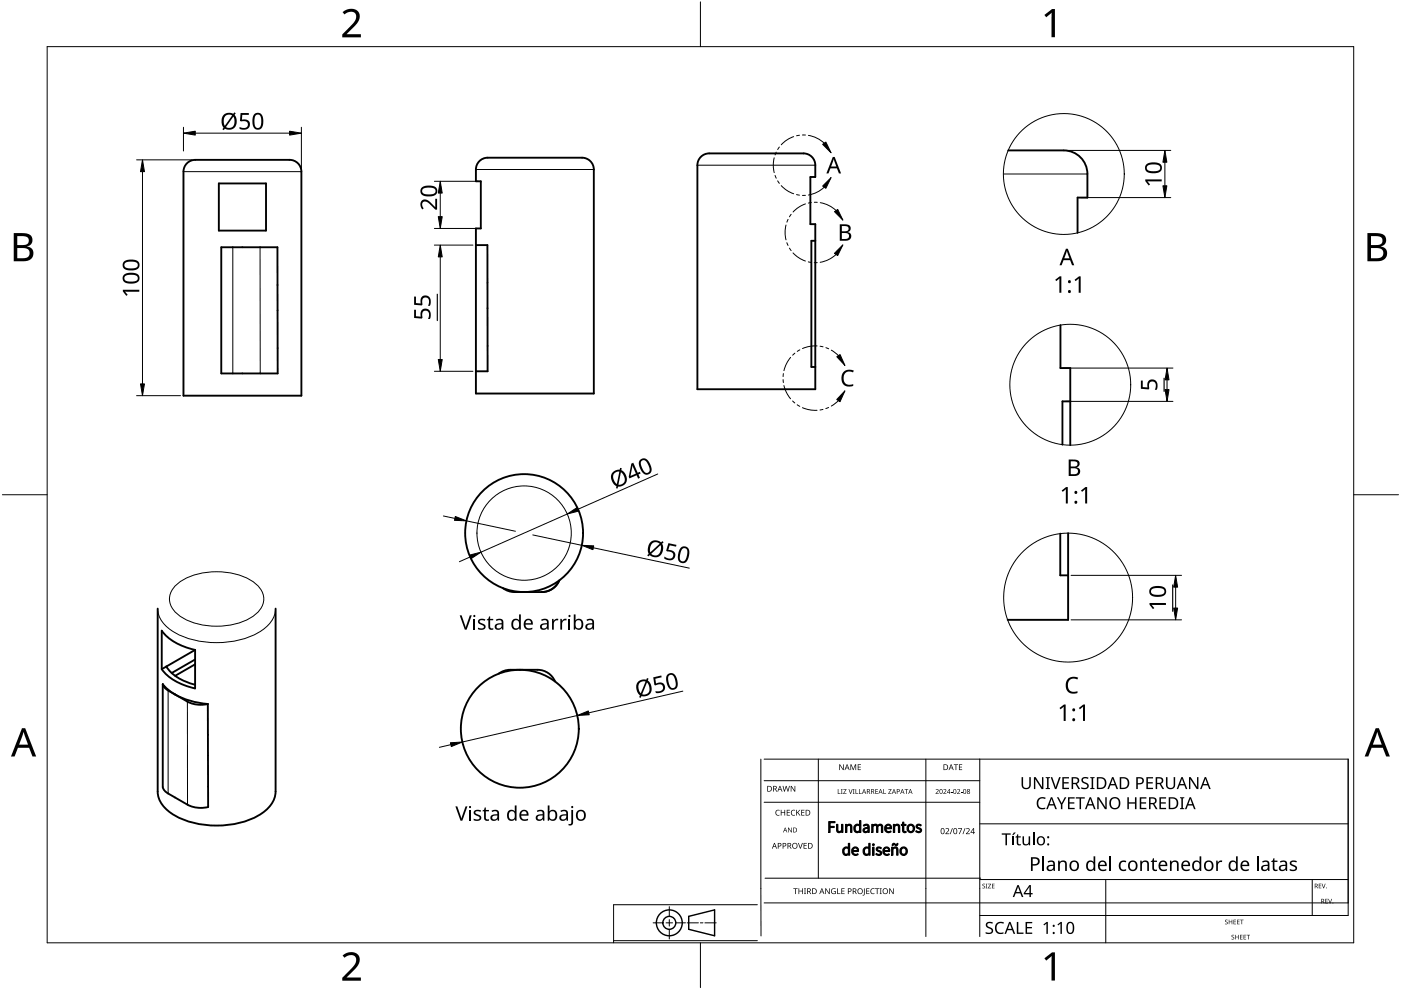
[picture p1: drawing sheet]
<svg xmlns="http://www.w3.org/2000/svg" width="297mm" height="210mm" viewBox="0 0 297 210" stroke-linecap="round" stroke-linejoin="round" font-family="sans-serif">
<g fill="none" stroke="#000" stroke-width=".4">
<path d="M39.4 34.8a2.5 2.5 0 0 1 2-.9h20a2.5 2.5 0 0 1 2.5 2.5v47.5h-25v-47.5l.1-.6zM46.4 38.9h10v10h-10zM101.8 34l1-.5 .6-.1h20a2.5 2.5 0 0 1 2.5 2.5v47.5h-25v-35h1v-10h-1v-2.5a2.5 2.5 0 0 1 .9-1.9zM148.8 33.1l1-.5 .6-.1h20a2.5 2.5 0 0 1 2.5 2.5v2.5h-1.1v10h1.1v35h-25v-47.5a2.5 2.5 0 0 1 .9-1.9zM213.8 31.9h11.7a5 5 0 0 1 5.1 5v5h-2.1v7.5M46.9 52.4h11.9l.1 26.8h-12zM100.9 52h2.4l.1 26.7h-2.5M172.9 51.1h-.9v26.7h.9M224.8 68.9v9.1h2.1v16.4M226.9 85.1h-1.6v9.2M224.8 113.1v8.9h1.7M226.5 113v18.4h-12.9"/>
<path d="M33.4 129v38.8a6 6 0 0 0 3.2 4.8 19.2 19.2 0 0 0 18.7 0 6 6 0 0 0 3.1-4.8v-38.8M41.4 137.8a11.8 11.8 0 0 1-7.1-4.1v8.2M41.4 137.8v8.2a11.8 11.8 0 0 1-7.1-4.1M41.4 139.8l-5 2.9M41.4 137.8l-6.1 3.5M118.5 123.1a4 4 0 0 1-3.6 2.4M118.6 123a4 4 0 0 1-3.7 2.5h-6.3l-1.1-.3-.9-.5M34.5 145.1v21.8l.3 .6 .5 .5 4.5 2.6a6.3 6.3 0 0 0 4.3 .5v-21.8M34.5 145.1l.3 .5 .5 .6 4.4 2.6a6.3 6.3 0 0 0 4.4 .5M34.5 145.1a13.3 13.3 0 0 0 9.6 4.2M35.3 141.3a9.5 9.5 0 0 0 6.1 3.9M35.3 141.3l-1 .6"/>
<path d="M41.4 140.9l-4.3 2.4M105.7 142.8l.9-.5 1-.3h6.4a4 4 0 0 1 3.7 2.5"/>
<circle cx="111.1" cy="113" r="12.5"/>
<circle cx="110.2" cy="154.5" r="12.5"/>
</g>
<g fill="none" stroke="#000" stroke-width=".21">
<path d="M38.9 36.4h25M100.9 35.9h25M147.9 35h25M212.7 36.9h17.9M49.4 52.4v26.8M55.1 52.4l.1 26.8M33.4 129a5.7 5.7 0 0 0 3.2 4.8 19.2 19.2 0 0 0 18.7 0 6 6 0 0 0 3.1-4.8M37.3 124.1a14.1 14.1 0 0 1 12.5-2.4 8.6 8.6 0 0 1 5.8 3.8 4 4 0 0 1-1.8 5 15.1 15.1 0 0 1-15.8 0 4 4 0 0 1-.7-6.4zM35.6 146.4v21.8M39.7 148.8l.1 21.8"/>
<circle cx="111.1" cy="113" r="10"/>
</g>
<g fill="none" stroke="#000" stroke-width=".21">
<circle cx="225.6" cy="36.9" r="12.8"/>
<circle cx="226.9" cy="81.6" r="12.8"/>
<circle cx="226.5" cy="126.7" r="13.7"/>
</g>
<path d="M10 9.9h277v190h-277z" fill="none" stroke="#000" stroke-width=".21"/>
<path d="M148.5 .4v9.5M.5 104.9h9.5M287 104.9h9.5M148.5 199.9v9.5" fill="none" stroke="#000" stroke-width=".21"/>
<g fill="#000">
<path d="M72.6 2.6a2.15 2.15 0 0 1 3.6 .5 3.3 3.3 0 0 1-1.5 2.9l-1.2 1.3h3v.6h-3.9v-.6l1.5-1.6a2.73 2.73 0 0 0 1.3-2.6 1.53 1.53 0 0 0-2.4 0zM221.4 3.2l1.7-1.3h.6v6h-.8l.1-5.2-1.2 1zM72.6 202.6a2.15 2.15 0 0 1 3.6 .5 3.3 3.3 0 0 1-1.5 2.9l-1.2 1.3h3v.6h-3.9v-.6l1.5-1.6a2.73 2.73 0 0 0 1.3-2.6 1.53 1.53 0 0 0-2.4 0zM221.4 203.2l1.7-1.3h.6v6h-.8l.1-5.2-1.2 1z"/>
<path d="M2.9 49.4h2.3a1.44 1.44 0 0 1 1.7 1.2 1.44 1.44 0 0 1-1.2 1.7 1.56 1.56 0 0 1 1.4 1.6 1.56 1.56 0 0 1-1.6 1.5h-2.6zM3.7 52.6v2.2h1.2a1.13 1.13 0 0 0 1.4-1.2 1.13 1.13 0 0 0-1.5-1zM3.7 50.1v1.9h1.1a.98 .98 0 0 0 1.3-.8 .98 .98 0 0 0-1.1-1.1z"/>
<path d="M289.9 49.4h2.3a1.44 1.44 0 0 1 1.7 1.2 1.44 1.44 0 0 1-1.1 1.7 1.56 1.56 0 0 1 1.3 1.6 1.56 1.56 0 0 1-1.6 1.5h-2.6zM290.7 52.6v2.2h1.2a1.13 1.13 0 0 0 1.4-1.2 1.13 1.13 0 0 0-1.5-1zM290.7 50.1v1.9h1.1a.98 .98 0 0 0 1.3-.8 .98 .98 0 0 0-1.1-1.1z"/>
<path d="M4.7 154.4h.6l2.4 6h-.8l-.7-1.9h-2.4l-.7 1.9h-.8zM5 155.2l-.9 2.7h1.8z"/>
<path d="M291.7 154.4h.7l2.3 6h-.8l-.7-1.9h-2.4l-.7 1.9h-.8zM292 155.2l-.9 2.7h1.9z"/>
</g>
<g fill="none" stroke="#000" stroke-width=".21">
<path d="M162 161h123.8M162 165.5h45.7M162 170.1h45.7M196.3 161v27.4M130.1 199.4h30.5M130.1 191.8h30.5M138.5 195.7h2M141.2 195.7h1.4M141.9 192.2v2.1M141.9 195v1.3M141.9 197v2.1M143.3 195.7h2"/>
<path d="M145.7 195.7h2.4M148.5 195.7h.5M149.4 195.7h2.5M162.2 186.2h45.7M207.7 194.1h78.1M207.7 186.5h78.1M278.2 186.5v7.6"/>
</g>
<g fill="none" stroke="#000" stroke-width=".3">
<path d="M146 194.3l5.5-1.4v5.5l-5.5-1.4z"/>
<circle cx="141.9" cy="195.7" r="1.37"/>
<circle cx="141.9" cy="195.7" r="2.74"/>
</g>
<g fill="#000">
<path d="M51 24h1.8v.4h-1.4l-.1 1a1.17 1.17 0 0 1 1.7 .9 1.17 1.17 0 0 1-1.6 1.2l-.6-.2v-.4a1.03 1.03 0 0 0 1.8-.5 .93 .93 0 0 0-1.5-.6l-.2-.2zM242.8 38h3.5v.5l-3-.1 .5 .7-.2 .2-.8-.9zM89.4 42.6a1.5 1.5 0 0 1 2.1 .6l.8 .7v-1.8h.4v2.4h-.4l-1.1-1.1a.98 .98 0 0 0-1.7-.3v.5l.3 .6-.3 .2a1.46 1.46 0 0 1-.1-1.8zM26 61.4h3.5v.5l-3-.1 .6 .7-.3 .2-.8-.9zM87.8 65.7h.4v1.4h1a1.17 1.17 0 0 1 1-1.7 1.17 1.17 0 0 1 1.1 1.6l-.2 .6h-.4a1.03 1.03 0 0 0 .3-1 1.03 1.03 0 0 0-.8-.7 .93 .93 0 0 0-.6 1.4l-.2 .3-1.6-.2zM87.8 62.9h.4v1.4h1a1.17 1.17 0 0 1 1-1.7 1.17 1.17 0 0 1 1.1 1.6l-.2 .6h-.4a1.03 1.03 0 0 0-.5-1.7 .93 .93 0 0 0-.6 1.4l-.2 .3-1.6-.2zM223.7 59.3l1-.7h.3v3.5h-.4v-3.1l-.6 .6zM227.8 59.3l1-.7h.3v3.5h-.4v-3.1l-.6 .6zM241.9 80.7h.4v1.4l1 .1a1.17 1.17 0 0 1 1-1.8 1.17 1.17 0 0 1 1.1 1.6l-.2 .7h-.4a1.03 1.03 0 0 0-.5-1.8 .93 .93 0 0 0-.6 1.5l-.2 .2-1.6-.2zM141.7 115.2l1.7 .3-.1 .4-1.3-.3-.3 1a1.17 1.17 0 0 1 1.5 1.3 1.17 1.17 0 0 1-1.8 .8l-.6-.3 .1-.4a1.03 1.03 0 0 0 1 .5 1.03 1.03 0 0 0 .8-.7 .93 .93 0 0 0-1.3-.9l-.2-.2zM225.1 104l.9-.7h.4v3.5h-.4v-3.1l-.7 .6zM229.2 104l.9-.7h.4v3.5h-.4v-3.1l-.7 .6z"/>
<path d="M97.5 130.5h.4l.8 2.6 .9-2.6h.4l-1.1 3h-.4zM101.5 131.4a1.34 1.34 0 0 1 1.4-.1l-.1 .3-.5-.1a.37 .37 0 0 0-.6 .2 .37 .37 0 0 0 .4 .4l.2 .1a.69 .69 0 0 1 .7 .8 .69 .69 0 0 1-.9 .5l-.8-.1v-.3l.8 .1 .4-.1v-.4l-.5-.2a.68 .68 0 0 1-.5-1.1zM103.7 130.7h.2v.5h.7v.3h-.7v1.3l.2 .4h.5v.3a.69 .69 0 0 1-1.1-.7v-1.3h-.3v-.2l.3-.1zM117 131.2h.3l.1 .4 .4-.4h.6l-.1 .3-.5 .1-.3 .3-.1 1.6h-.4zM118.8 131.2h.3l.1 .4 .4-.4h.5v.3l-.5 .1-.3 .3-.1 1.6h-.4zM243.7 127.8h3.5v.5l-3-.1 .5 .7-.3 .2-.7-.9zM138.5 143.6l1.7-.4 .1 .4-1.4 .3 .2 1a1.17 1.17 0 0 1 1.9 .6 1.17 1.17 0 0 1-1.3 1.5l-.7-.1v-.4a1.03 1.03 0 0 0 1 .1 1.03 1.03 0 0 0 .6-1 .93 .93 0 0 0-1.6-.3l-.3-.1zM224.6 150.1l1-.7h.3v3.5h-.4v-3.1l-.6 .6zM226.4 144a1.95 1.95 0 0 1 2.2-.3l-.2 .4a1.36 1.36 0 0 0-1.7 .1 1.36 1.36 0 0 0-.2 1.7 1.32 1.32 0 0 0 2 .7v.3a1.77 1.77 0 0 1-2.1-.3 1.77 1.77 0 0 1-.3-2.1zM228.7 150.1l1-.7h.3v3.5h-.4v-3.1l-.6 .6zM96.6 171h.4l.8 2.6 .9-2.6h.4l-1.1 3h-.4zM100.5 171.9a1.34 1.34 0 0 1 1.5-.1l-.1 .3-.5-.1a.37 .37 0 0 0-.6 .2 .37 .37 0 0 0 .4 .4l.2 .1a.69 .69 0 0 1 .6 .8 .69 .69 0 0 1-.9 .5l-.7-.1v-.3l.7 .1 .5-.1v-.4l-.5-.2a.68 .68 0 0 1-.6-1.1z"/>
<path d="M102.8 171.2h.2v.5h.7v.3h-.7v1.3l.2 .4h.5v.3a.69 .69 0 0 1-1.1-.7v-1.3h-.3v-.2l.3-.1zM121.1 171.7h.4v2.6a.65 .65 0 0 1-1 .7v-.3h.5l.1-.3zM175.7 174.2h1.3v.2h-1v.8h.9v.2h-.9v1.1h-.3zM177.4 174.8h.2v1a.41 .41 0 0 0 .4 .5 .41 .41 0 0 0 .4-.3v-1.2h.3v1.7h-.2v-.3a.57 .57 0 0 1-.7 .3 .57 .57 0 0 1-.4-.6zM179.3 174.8h.2v.2a.58 .58 0 0 1 .7-.2 .58 .58 0 0 1 .4 .6v1.1h-.2v-1.1a.42 .42 0 0 0-.4-.4 .42 .42 0 0 0-.5 .3v1.2h-.2zM184.8 174.8h.2l.1 .2 .2-.2a.47 .47 0 0 1 .8 .3l.6-.3a.53 .53 0 0 1 .4 .6v1.1h-.2v-1.2l-.3-.3-.5 .3v1.2h-.2l-.1-1.3-.4-.2-.3 .3v1.2h-.3zM189.4 174.8h.2l.1 .2a.58 .58 0 0 1 .7-.2 .58 .58 0 0 1 .3 .6v1.1h-.2v-1.1a.42 .42 0 0 0-.3-.4 .42 .42 0 0 0-.5 .3v1.2h-.3zM189.3 178.9l.3-.1 .3 .2a.19 .19 0 0 0 .2 .1 .19 .19 0 0 0 .1-.3h.2a.43 .43 0 0 1-.4 .5 .43 .43 0 0 1-.5-.3l-.2 .3h-.1zM191.4 174.3h.2v.5h.5v.2h-.5v1.2l.5 .1v.2h-.2h-.4l-.1-.3v-1.2h-.3v-.2h.3zM194.3 174.9l.6-.1 .4 .1-.1 .2a.36 .36 0 0 0-.5-.2 .36 .36 0 0 0-.2 .5 .77 .77 0 0 1 .8 .8 .8 .8 0 0 1-1.1 .1l.1-.2a.43 .43 0 0 0 .5 .3 .43 .43 0 0 0 .3-.4v-.1a.98 .98 0 0 1-.9-.8zM200.5 175.7a.45 .45 0 0 1 .7 .1 .45 .45 0 0 1-.3 .6l-.3 .3h.7v.2h-.9l.4-.5a.34 .34 0 0 0 .3-.3 .34 .34 0 0 0-.3-.4l-.3 .1zM201.9 175.6h.1l-.5 1.3h-.1z"/>
<path d="M203.1 175.6h.9l-.5 1.3h-.2l.5-1.2h-.7zM204.5 175.6h.2l-.5 1.3h-.1zM204.8 175.7a.45 .45 0 0 1 .8 .1 .45 .45 0 0 1-.3 .6l-.3 .3h.6v.2h-.8l.3-.5a.34 .34 0 0 0 .4-.3 .34 .34 0 0 0-.4-.4l-.2 .1zM185.1 179.6h.2v1.7h-.2zM185.9 179.8l.6-.2 .4 .2-.2 .1a.36 .36 0 0 0-.4-.2 .36 .36 0 0 0-.2 .5 .77 .77 0 0 1 .8 .9 .8 .8 0 0 1-1.2 0l.1-.1a.43 .43 0 0 0 .5 .2 .43 .43 0 0 0 .4-.4h-.1a.98 .98 0 0 1-.8-.9zM189.1 179.6h.2v.3a.58 .58 0 0 1 .7-.3 .58 .58 0 0 1 .4 .6v1.1h-.3v-1a.42 .42 0 0 0-.3-.5 .42 .42 0 0 0-.5 .3v1.2h-.2z"/>
<path d="M47.4 24.4l.5-.4a1.93 1.93 0 0 1 1.6 .1l.2-.3 .3 .2-.3 .4a1.81 1.81 0 0 1 .3 2.2 1.81 1.81 0 0 1-2.1 .8l-.2-.1-.3 .3-.3-.2 .3-.3a2.31 2.31 0 0 1 0-2.7zM49.5 24.7l-1.6 2.2a1.23 1.23 0 0 0 1.5-.1 1.23 1.23 0 0 0 .3-1.4zM47.8 24.6a1.93 1.93 0 0 0-.1 2.1l1.5-2.2-.8-.2z"/>
<path d="M54 24.2a1.16 1.16 0 0 1 1.3-.1 1.16 1.16 0 0 1 .5 1.2 1.69 1.69 0 0 1-1 2.2 1.27 1.27 0 0 1-1.3-1.6l.1-1.1zM54.2 24.5a2.16 2.16 0 0 0 .3 2.6 .82 .82 0 0 0 .9-1 1.35 1.35 0 0 0-.7-1.8z"/>
<path d="M89.4 39.8a2.59 2.59 0 0 1 3.2 .2 1.22 1.22 0 0 1-.2 1.3 1.22 1.22 0 0 1-1.3 .4 1.53 1.53 0 0 1-2-1.1zM89.7 40a.75 .75 0 0 0 0 1 .75 .75 0 0 0 .9 .2h1a.69 .69 0 0 0 .8-.7 .69 .69 0 0 0-.8-.7h-1.3z"/>
<path d="M243 34.9a2.6 2.6 0 0 1 3.2 .2 1.22 1.22 0 0 1-.2 1.3 1.22 1.22 0 0 1-1.2 .3 1.53 1.53 0 0 1-2-1zM243.3 35.1a.75 .75 0 0 0 0 1 .75 .75 0 0 0 .9 .2h1a.69 .69 0 0 0 .8-.7 .69 .69 0 0 0-.8-.7h-1.3z"/>
<path d="M26.3 58.3a2.59 2.59 0 0 1 3.2 .2 1.22 1.22 0 0 1-.2 1.3 1.22 1.22 0 0 1-1.3 .3 1.53 1.53 0 0 1-2-1zM26.6 58.5a.75 .75 0 0 0-.1 1 .75 .75 0 0 0 .9 .2h1a.69 .69 0 0 0 .8-.7 .69 .69 0 0 0-.8-.7h-1.2z"/>
<path d="M26.3 55.5a2.6 2.6 0 0 1 3.2 .2 1.22 1.22 0 0 1-.2 1.3 1.22 1.22 0 0 1-1.3 .3 1.53 1.53 0 0 1-2-1zM26.6 55.7a.75 .75 0 0 0-.1 1 .75 .75 0 0 0 .9 .2h1a.69 .69 0 0 0 .8-.7 .69 .69 0 0 0-.8-.7h-1.2z"/>
<path d="M226 52.7h.4l1.4 3.5h-.5l-.4-1h-1.4l-.4 1h-.5zM226.2 53.2l-.6 1.6h1.1z"/>
<path d="M135.7 97.5a1.24 1.24 0 0 1 2.1 .8 1.54 1.54 0 0 1-.1 2.2 1.27 1.27 0 0 1-1.9-.9l-.4-1.3zM136.1 97.7a1.92 1.92 0 0 0 .3 2.1 .69 .69 0 0 0 1 .4 .69 .69 0 0 0 .3-1 1.91 1.91 0 0 0-1.3-1.6z"/>
<path d="M226.6 97.4h1a.94 .94 0 0 1 1 .2 .94 .94 0 0 1 .2 1.1l-.6 .4a.95 .95 0 0 1 .8 1.1 .95 .95 0 0 1-1.2 .7h-1.2zM227 99.3v1.2h.7a.66 .66 0 0 0 .9-.6 .66 .66 0 0 0-.9-.6zM227 97.8v1.1h.7a.6 .6 0 0 0 .7-.6 .6 .6 0 0 0-.8-.5z"/>
<path d="M129.9 100.1a1.92 1.92 0 0 1 1.5-.5l.1-.4 .3 .1-.1 .4a1.81 1.81 0 0 1 1.2 1.9 1.81 1.81 0 0 1-1.7 1.6h-.2v.4l-.4-.1 .1-.4a2.05 2.05 0 0 1-.8-3zM131.6 100.1l-.5 2.7a1.23 1.23 0 0 0 1.3-.7 1.23 1.23 0 0 0-.3-1.5zM130.2 100.4a1.64 1.64 0 0 0 .6 2.2l.5-2.6h-.5z"/>
<path d="M133.9 98.3l.4-.2 .9 2.1 .5-.2 .1 .4-.4 .2 .3 .7-.4 .2-.3-.7-1.5 .6-.2-.3zM134.1 98.7l-.4 2.2 1.1-.5z"/>
<path d="M138 114.9l.7-.3a1.92 1.92 0 0 1 1.5 .4l.2-.3 .3 .3-.3 .3a1.81 1.81 0 0 1-.2 2.3 1.81 1.81 0 0 1-2.3 .2l-.1-.1-.3 .3-.3-.3 .3-.3-.2-.6 .2-1zM138.1 117.4a1.23 1.23 0 0 0 1.4 .2 1.23 1.23 0 0 0 .6-1.3v-.7zM138.4 115.2a2.07 2.07 0 0 0-.5 1.9l2-1.8-.8-.3z"/>
<path d="M144.4 116.1a1.14 1.14 0 0 1 1.4 0 1.14 1.14 0 0 1 .3 1.4 1.69 1.69 0 0 1-1.4 1.9 1.27 1.27 0 0 1-.9-1.8l.2-1zM144.6 116.4l-.5 1.7a.69 .69 0 0 0 .5 .9 .69 .69 0 0 0 .9-.6 1.91 1.91 0 0 0-.1-2.1l-.5-.1z"/>
<path d="M105.1 131.4a.93 .93 0 0 1 1-.2 .93 .93 0 0 1 .6 .7v1.6h-.2l-.1-.3a.73 .73 0 0 1-1.2 .2 .73 .73 0 0 1 .3-1.2l.9-.1a.53 .53 0 0 0-.2-.6 .53 .53 0 0 0-.7 0l-.3 .2zM105.4 132.6a.49 .49 0 0 0 .2 .7 .49 .49 0 0 0 .7-.3l.1-.6z"/>
<path d="M108.8 131.4l.7-.2 .6 .3v-1.2h.3v3.2h-.3v-.3a1 1 0 0 1-1.3 .2 1 1 0 0 1-.4-1.3zM109 131.6a.89 .89 0 0 0-.2 1 .89 .89 0 0 0 .9 .6 1.05 1.05 0 0 0-.1-1.7z"/>
<path d="M111.3 131.5a.98 .98 0 0 1 1.2-.2 .98 .98 0 0 1 .5 1.1h-1.6a.87 .87 0 0 0 .5 .8 .87 .87 0 0 0 1-.1v.3a1.24 1.24 0 0 1-1.7-.2 1.24 1.24 0 0 1 .1-1.7zM111.6 131.7l-.2 .4h1.2a.57 .57 0 0 0-.3-.6 .57 .57 0 0 0-.7 .2z"/>
<path d="M114.7 131.4a.93 .93 0 0 1 1-.2 .93 .93 0 0 1 .6 .7v1.6h-.2l-.1-.3a.73 .73 0 0 1-1.2 .2 .73 .73 0 0 1 .3-1.2l.9-.1a.53 .53 0 0 0-.2-.6 .53 .53 0 0 0-.6 0l-.3 .2zM115 132.6a.49 .49 0 0 0 .2 .7 .49 .49 0 0 0 .7-.3l.1-.6z"/>
<path d="M121.7 130.3h.3v1.2a1 1 0 0 1 1.3-.1 1 1 0 0 1 .4 1.2 .94 .94 0 0 1-.7 .9 .94 .94 0 0 1-1-.3l-.1 .3h-.2zM122.3 131.6a.89 .89 0 0 0-.3 1.1 .89 .89 0 0 0 .9 .5 .89 .89 0 0 0 .4-1.1 .89 .89 0 0 0-.9-.6z"/>
<path d="M124.4 131.4a.93 .93 0 0 1 .9-.2 .93 .93 0 0 1 .6 .7v1.6h-.2l-.1-.3a.73 .73 0 0 1-1.2 .2 .73 .73 0 0 1 .3-1.2l.9-.1a.53 .53 0 0 0-.2-.6 .53 .53 0 0 0-.6 0l-.3 .2zM124.6 132.6a.49 .49 0 0 0 .2 .7 .49 .49 0 0 0 .7-.3l.1-.6z"/>
<path d="M243.9 124.7a2.6 2.6 0 0 1 3.2 .2 1.22 1.22 0 0 1-.2 1.3 1.22 1.22 0 0 1-1.2 .3 1.53 1.53 0 0 1-2-1zM244.2 124.9a.75 .75 0 0 0 0 1 .75 .75 0 0 0 .9 .2h1a.69 .69 0 0 0 .8-.7 .69 .69 0 0 0-.8-.7h-1.3z"/>
<path d="M135.2 144.6l.3-.2a1.93 1.93 0 0 1 1.5-.3l.2-.3 .3 .1-.2 .4a1.81 1.81 0 0 1 .8 2.1 1.81 1.81 0 0 1-1.9 1.2h-.2l-.2 .4-.3-.2 .2-.4a2.18 2.18 0 0 1-.5-2.8zM137.2 144.7l-1 2.5a1.23 1.23 0 0 0 1.4-.4 1.23 1.23 0 0 0 0-1.5zM135.7 144.8a1.69 1.69 0 0 0 .2 2.2l1-2.5h-.7z"/>
<path d="M141.5 143a1.22 1.22 0 0 1 1.3-.2 1.22 1.22 0 0 1 .7 1.2 1.54 1.54 0 0 1-.5 2.2 1.27 1.27 0 0 1-1.6-1.3l-.2-1.1zM141.8 143.3a2.41 2.41 0 0 0 .6 2.6 .78 .78 0 0 0 .9-.4 .78 .78 0 0 0-.1-.8 1.35 1.35 0 0 0-1.1-1.6z"/>
<path d="M104.2 171.9a.93 .93 0 0 1 1-.2 .93 .93 0 0 1 .6 .8v1.5h-.3v-.3a.73 .73 0 0 1-1.2 .2 .73 .73 0 0 1 .3-1.2l.8-.1a.53 .53 0 0 0-.1-.6 .53 .53 0 0 0-.7 0l-.3 .2zM104.5 173.1a.49 .49 0 0 0 .2 .7 .49 .49 0 0 0 .6-.3l.1-.6z"/>
<path d="M107.9 171.9l.6-.2 .7 .3-.1-1.2h.4v3.2h-.3v-.3a1 1 0 0 1-1.3 .2 1 1 0 0 1-.4-1.3zM108.1 172.1a.89 .89 0 0 0-.2 1.1 .89 .89 0 0 0 .9 .5 1.05 1.05 0 0 0-.2-1.7z"/>
<path d="M110.4 172a.98 .98 0 0 1 1.2-.2 .98 .98 0 0 1 .5 1.1h-1.6a.87 .87 0 0 0 .5 .8 .87 .87 0 0 0 1-.1v.3a1.24 1.24 0 0 1-1.7-.2 1.24 1.24 0 0 1 .1-1.7zM110.7 172.2l-.2 .4h1.2a.57 .57 0 0 0-.3-.6 .57 .57 0 0 0-.7 .2z"/>
<path d="M113.8 171.9a.93 .93 0 0 1 1-.2 .93 .93 0 0 1 .6 .8v1.5h-.2l-.1-.3a.73 .73 0 0 1-1.2 .2 .73 .73 0 0 1 .3-1.2l.9-.1a.53 .53 0 0 0-.2-.6 .53 .53 0 0 0-.7 0l-.3 .2zM114.1 173.1a.49 .49 0 0 0 .2 .7 .49 .49 0 0 0 .7-.3l.1-.6z"/>
<path d="M116.1 170.8h.4v1.2a1 1 0 0 1 1.3-.1 1 1 0 0 1 .3 1.2 .94 .94 0 0 1-.6 .9 .94 .94 0 0 1-1-.3l-.1 .3h-.3zM116.7 172.1a.89 .89 0 0 0-.2 1.1 .89 .89 0 0 0 .9 .5 .89 .89 0 0 0 .4-1.1 .89 .89 0 0 0-.9-.5z"/>
<path d="M118.8 171.9a.93 .93 0 0 1 1-.2 .93 .93 0 0 1 .6 .8v1.5h-.2l-.1-.3a.73 .73 0 0 1-1.2 .2 .73 .73 0 0 1 .3-1.2l.9-.1a.53 .53 0 0 0-.2-.6 .53 .53 0 0 0-.7 0l-.3 .2zM119.1 173.1a.49 .49 0 0 0 .2 .7 .49 .49 0 0 0 .7-.3l.1-.6z"/>
<path d="M122.4 172a1.13 1.13 0 0 1 1.6 .1 1.13 1.13 0 0 1-.2 1.6 1.13 1.13 0 0 1-1.6-.2 1.53 1.53 0 0 1 .2-1.5zM122.7 172.1a.89 .89 0 0 0-.2 1.1 .89 .89 0 0 0 .9 .5 .86 .86 0 0 0 .4-1.1 .86 .86 0 0 0-1.1-.5z"/>
<path d="M182.3 174h.2v2.5h-.2v-.2a.77 .77 0 0 1-1 .1 .77 .77 0 0 1-.3-1 .72 .72 0 0 1 .5-.6 .72 .72 0 0 1 .8 .2zM181.5 175.1a.65 .65 0 0 0-.2 .8 .65 .65 0 0 0 .7 .4l.3-.2v-.9a.5 .5 0 0 0-.8-.1z"/>
<path d="M183.1 175a.68 .68 0 0 1 .7-.3 .68 .68 0 0 1 .5 .7v1.1h-.2v-.2a.55 .55 0 0 1-1 .1 .55 .55 0 0 1 .3-.9l.6-.1a.47 .47 0 0 0-.3-.5 .47 .47 0 0 0-.5 .3zM183.3 175.8a.36 .36 0 0 0 .1 .6 .36 .36 0 0 0 .5-.2l.1-.6z"/>
<path d="M187.9 174.9a.7 .7 0 0 1 .8 0 .7 .7 0 0 1 .3 .8h-1.2a.61 .61 0 0 0 .4 .6 .61 .61 0 0 0 .6-.1l.1 .2a.89 .89 0 0 1-1.2-.2 .89 .89 0 0 1 .2-1.3zM188 175.1l-.2 .4h1l-.2-.5z"/>
<path d="M192.6 174.9a.83 .83 0 0 1 1.2 .3 .83 .83 0 0 1-.2 1.1 .83 .83 0 0 1-1.2-.2l-.1-.7zM192.8 175.1a.67 .67 0 0 0-.2 .8 .67 .67 0 0 0 .7 .4 .66 .66 0 0 0 .4-.8 .66 .66 0 0 0-.9-.4z"/>
<path d="M199.6 175.7a.52 .52 0 0 1 .6 .1 .52 .52 0 0 1 .1 .6 .46 .46 0 0 1-.7 .4 .46 .46 0 0 1-.2-.7zM199.7 175.8a.5 .5 0 0 0-.2 .5 .5 .5 0 0 0 .5 .4l.1-.8-.2-.2z"/>
<path d="M202.3 175.7a.52 .52 0 0 1 .6 .1 .52 .52 0 0 1 0 .6 .46 .46 0 0 1-.6 .4 .46 .46 0 0 1-.2-.7zM202.4 175.8a.5 .5 0 0 0-.2 .5 .5 .5 0 0 0 .5 .4l.1-.8-.2-.2z"/>
<path d="M206.4 175.6h.1v.8h.2v.2h-.2v.3h-.1v-.3h-.6zM206.4 175.8l-.5 .6h.5z"/>
<path d="M179.9 178.8h.2v2.5h-.2v-.2a.77 .77 0 0 1-1 .1 .77 .77 0 0 1-.2-1 .72 .72 0 0 1 .5-.6 .72 .72 0 0 1 .7 .2zM179.1 179.9a.65 .65 0 0 0-.2 .8 .65 .65 0 0 0 .7 .4l.3-.2v-.9a.5 .5 0 0 0-.8-.1z"/>
<path d="M180.9 179.7a.7 .7 0 0 1 .8 0 .7 .7 0 0 1 .3 .8h-1.2a.61 .61 0 0 0 .4 .6 .61 .61 0 0 0 .7-.1v.2a.89 .89 0 0 1-1.2-.2 .89 .89 0 0 1 .2-1.3zM181.1 179.9l-.3 .4h1l-.2-.4z"/>
<path d="M184.2 178.8h.3v2.5h-.2l-.1-.2a.77 .77 0 0 1-1 .1 .77 .77 0 0 1-.2-1 .72 .72 0 0 1 .5-.6 .72 .72 0 0 1 .7 .2zM183.5 179.9a.65 .65 0 0 0-.3 .8 .65 .65 0 0 0 .7 .4l.3-.2v-.9a.5 .5 0 0 0-.7-.1z"/>
<path d="M187.5 179.7a.7 .7 0 0 1 .9 0 .7 .7 0 0 1 .2 .8h-1.1a.61 .61 0 0 0 .3 .6 .61 .61 0 0 0 .7-.1l.1 .2a.89 .89 0 0 1-1.3-.2 .89 .89 0 0 1 .2-1.3zM187.7 179.9l-.2 .4h.9l-.2-.4z"/>
<path d="M191.1 179.7a.83 .83 0 0 1 1.1 .3 .83 .83 0 0 1-.2 1.1 .83 .83 0 0 1-1.1-.1l-.1-.8zM191.3 179.9a.67 .67 0 0 0-.3 .8 .67 .67 0 0 0 .7 .4 .66 .66 0 0 0 .5-.8 .66 .66 0 0 0-.9-.4z"/>
<circle cx="226.8" cy="59.7" r=".32"/>
<circle cx="226.7" cy="61.8" r=".31"/>
<circle cx="228.1" cy="106.5" r=".31"/>
<circle cx="228.1" cy="104.4" r=".32"/>
<circle cx="100.6" cy="130.6" r=".23"/>
<circle cx="120.8" cy="130.6" r=".23"/>
<circle cx="227.7" cy="152.6" r=".31"/>
<circle cx="227.7" cy="150.5" r=".32"/>
<circle cx="99.7" cy="171.1" r=".23"/>
<circle cx="121.3" cy="171.1" r=".23"/>
<circle cx="185.2" cy="179.1" r=".18"/>
</g>
<path d="M100.6 131.2v2.3M120.7 131.2v2.3M99.7 171.7v2.3" fill="none" stroke="#000" stroke-width=".37"/>
<g fill="#000">
<path d="M164.6 171.9l.4-.2 .3 .1v.1a.49 .49 0 0 0-.7 .4 .49 .49 0 0 0 .7 .5 .57 .57 0 0 1-.8-.1 .57 .57 0 0 1 0-.8zM165.5 171.7h.2v.5h.6v-.5h.2v1.2h-.2v-.5h-.6v.5h-.2zM165.9 166.6h.2l.2 1.1 .3-1.1h.2l.3 1.1 .2-1.1h.2l-.4 1.2h-.1l-.3-1-.3 1h-.2zM166.8 171.7h.7v.1h-.5v.4h.4v.2h-.4v.4h.5v.1h-.7zM167.1 175.5h.1l.6 .8v-.8h.1v1h-.2l-.5-.9v.9h-.1zM167.8 171.9l.5-.2 .3 .1-.1 .1a.49 .49 0 0 0-.7 .4 .49 .49 0 0 0 .8 .5 .57 .57 0 0 1-.8-.1 .57 .57 0 0 1 0-.8zM167.6 166.6h.2l.7 1v-1h.1v1.2h-.2l-.6-1v1h-.2zM169.2 178.7h.2l.3 1.1 .3-1.1h.2l-.4 1.2h-.2zM168.8 171.7h.2v.6l.5-.6h.2l-.5 .5 .5 .7h-.2l-.4-.6-.1 .6h-.2zM169.9 171.7h.7v.1h-.6v.4h.5v.2h-.5v.4h.6v.1h-.7zM170.4 178.7h.7v.2h-.6v.3h.5v.2h-.5v.4h.6v.1h-.7zM177.6 167.3h.2v.9h.4v.1h-.6z"/>
<path d="M178.3 167.3h.4l-.2 .1v.8l.2 .1h-.4l.1-.1zM177.9 162.1h.2l.7 1-.1-1h.2v1.2h-.2l-.6-1v1h-.2zM178.8 167.3h.7l-.6 .9h.6v.1h-.7l.5-.9h-.5zM179.9 167.3h.1l.3 .9 .3-.9h.2l-.4 1h-.1zM180.3 162.1h.2l.4 1 .4-1h.2v1.2h-.1v-1.1l-.4 1.1h-.2l-.4-1.1v1.1h-.1zM180.8 167.3h.4l-.1 .1v.8l.1 .1h-.4l.1-.1zM181.4 167.3h.1v.9h.5v.1h-.6zM182.1 167.3h.2v.9h.4v.1h-.6zM181.9 162.1h.6v.1h-.5v.4h.5v.1h-.5v.4h.5v.2h-.6zM185.6 167.3h.5v.1h-.4v.3h.4v.1h-.4v.4h.4v.1h-.5zM187.3 167.3h.1v.9h.5v.1h-.6zM188.3 167.3h.7l-.5 .9h.5v.1h-.7l.6-.9h-.6z"/>
<path d="M191.8 167.3h.8v.1h-.4v.9h-.1v-.9h-.3zM198.4 167.4a.37 .37 0 0 1 .6 0 .37 .37 0 0 1-.3 .6l-.2 .2h.5v.1h-.6l.2-.3a.27 .27 0 0 0 .3-.4 .27 .27 0 0 0-.4-.1zM200 167.4a.37 .37 0 0 1 .6 0 .37 .37 0 0 1-.2 .6l-.2 .2h.5v.1h-.7l.3-.3a.27 .27 0 0 0 .2-.4 .27 .27 0 0 0-.4-.1zM201.6 167.9h.4v.1h-.4zM202.2 162.1h.9v.1h-.3v1.1h-.2v-1.1h-.4zM202.9 167.4a.37 .37 0 0 1 .6 0 .37 .37 0 0 1-.2 .6l-.2 .2h.5v.1h-.7l.3-.3a.27 .27 0 0 0 .3-.4 .27 .27 0 0 0-.5-.1zM203.7 167.9h.4v.1h-.4zM203.3 162.1h.7v.1h-.5v.4h.5v.1h-.5v.4h.5v.2h-.7zM212.4 176.7h1.9v.3h-.8v2.2h-.3v-2.2h-.8zM215 176.5h.3l-.5 .6h-.2zM214.6 177.3h.3v1.9h-.3zM215.7 176.9h.2v.4h.5v.3h-.5v1.2l.1 .2h.4v.2a.56 .56 0 0 1-.8-.5v-1.1h-.3v-.2l.3-.1z"/>
<path d="M216.8 177.3h.3v1.2a.51 .51 0 0 0 .6 .5 .51 .51 0 0 0 .4-.7v-1h.3v1.9h-.2l-.1-.2a.73 .73 0 0 1-.8 .2 .73 .73 0 0 1-.5-.6zM216.6 164.8h.3v1.6a.66 .66 0 0 0 .7 .7 .66 .66 0 0 0 .6-.7v-1.6h.3v1.6a.98 .98 0 0 1-.9 .9 .98 .98 0 0 1-1-.9zM220.1 169.4a1.41 1.41 0 0 1 1.6-.3l-.1 .3a1.02 1.02 0 0 0-1.5 .9 1.02 1.02 0 0 0 1.5 .9v.3a1.32 1.32 0 0 1-1.7-.4 1.32 1.32 0 0 1 .2-1.7zM219.2 164.8h.4l1.3 2.1v-2.1h.3v2.5h-.4l-1.3-2.1v2.1h-.3zM221.7 164.8h.9v.2h-.3v2.1h.3v.2h-.9v-.2h.3v-2.1h-.3zM222.8 164.8h.3l.7 2.1 .8-2.1h.3l-.9 2.5h-.3zM224.1 169h.3l.7 1.3 .6-1.3h.4l-.9 1.6v1h-.3v-1zM225.2 164.8h1.4v.3h-1v.7h1v.3h-1v.9h1v.3h-1.4zM226.4 169h1.4v.3h-1v.8h1v.3h-1v.9h1v.3h-1.4zM228.1 169h1.9v.3h-.8v2.3h-.3v-2.3h-.8zM229.4 165a1.2 1.2 0 0 1 1.4-.1l-.1 .3-.3-.2a.48 .48 0 0 0-.8 .3 .48 .48 0 0 0 .6 .6 .76 .76 0 0 1 .6 1 .76 .76 0 0 1-1.1 .4l-.5-.1v-.3l.6 .2a.5 .5 0 0 0 .7-.4 .5 .5 0 0 0-.6-.6 .73 .73 0 0 1-.5-1.1zM231.1 164.8h1v.2h-.3v2.1h.3v.2h-1v-.2h.3v-2.1h-.3z"/>
<path d="M232.6 169h.4l1.4 2.1-.1-2.1h.3v2.6h-.3l-1.4-2.1v2.1h-.3zM239 169h.3v1.1h1.3v-1.1h.4v2.6h-.4v-1.2h-1.3v1.2h-.3zM241.6 169h1.5v.3h-1.1v.8h1v.3h-1v.9h1.1v.3h-1.5zM243.1 164.8h1.4v.3h-1.1v.7h1v.3h-1v.9h1.1v.3h-1.4zM245.8 169h1.4v.3h-1.1v.8h1.1v.3h-1.1v.9h1.1v.3h-1.4zM247.2 164.8h.3v1.6a.66 .66 0 0 0 .7 .7 .66 .66 0 0 0 .6-.7v-1.6h.4v1.6a.98 .98 0 0 1-1 .9 .98 .98 0 0 1-1-.9zM250.2 169h.9v.2l-.3 .1v2l.3 .1v.2h-.9v-.2l.3-.1v-2l-.3-.1zM252.1 164.8h.4l1.3 2.1v-2.1h.3v2.5h-.4l-1.3-2.1v2.1h-.3zM168.2 188.3h.9v.2h-.4v1.1h-.1v-1.1h-.4zM169.3 188.3h.1v.6h.7v-.6h.1v1.3h-.1v-.6h-.7v.6h-.1zM170.5 188.3h.4l-.1 .2v.9l.1 .2h-.4l.1-.2v-.9zM175 188.3h.1l.7 1.1v-1.1h.1v1.3h-.2l-.6-1v1h-.1z"/>
<path d="M176.4 188.5l.4-.2 .4 .1-.1 .1a.5 .5 0 0 0-.7 .4 .5 .5 0 0 0 .6 .5v-.3h-.2v-.2h.4v.6a.66 .66 0 0 1-.9-.1 .66 .66 0 0 1 .1-.9zM177.5 188.3h.1v1.1h.6v.2h-.7zM178.4 188.3h.7v.2h-.6v.4h.5v.1h-.5v.4h.6v.2h-.7zM183.2 188.3h.1v1.3l-.1 .2-.3 .1v-.2l.3-.1zM183.7 188.3h.6v.2h-.5v.4h.5v.1h-.5v.4h.5v.2h-.6zM184.7 188.5l.4-.2 .4 .1-.1 .1a.49 .49 0 0 0-.7 .5 .49 .49 0 0 0 .7 .4 .57 .57 0 0 1-.8 0 .57 .57 0 0 1 0-.8zM185.5 188.3h.9v.2h-.3v1.1h-.2v-1.1h-.4zM186.5 188.3h.5l-.2 .2v.9l.2 .2h-.5l.2-.2v-.9zM188.5 188.3h.2l.6 1.1v-1.1h.2v1.3h-.2l-.6-1v1h-.2zM208.3 187.5l.4-.1 .1 .1a.24 .24 0 0 0-.3 0 .24 .24 0 0 0-.1 .3 .24 .24 0 0 0 .4 .1 .31 .31 0 0 1-.1 .5 .31 .31 0 0 1-.4-.2 .23 .23 0 0 0 .3 .1 .23 .23 0 0 0 .1-.4l-.4-.2zM209 187.4h.4l-.2 .1 .2 .8h-.4h.1zM209.5 187.4h.6l-.5 .8h.5v.1h-.6l.5-.8h-.5z"/>
<path d="M209.1 195.7a1.2 1.2 0 0 1 1.4-.1l-.1 .3-.3-.1a.48 .48 0 0 0-.8 .2 .48 .48 0 0 0 .6 .6 .76 .76 0 0 1 .6 1 .76 .76 0 0 1-1 .4l-.5-.1v-.3l.5 .2a.5 .5 0 0 0 .7-.4 .5 .5 0 0 0-.5-.6 .73 .73 0 0 1-.6-1.1zM210.3 187.4h.6l-.5 .1v.3h.4l-.4 .1v.3l.5 .1h-.6zM211.3 195.8a1.41 1.41 0 0 1 1.6-.2l-.2 .3a1.02 1.02 0 0 0-1.4 .9 1.02 1.02 0 0 0 1.5 .9v.2a1.32 1.32 0 0 1-1.7-.4 1.32 1.32 0 0 1 .2-1.7zM215.6 195.5h.3v2.2h1.1v.3h-1.4zM217.4 195.5h1.5v.3h-1.1v.7h1v.3h-1v.9h1.1v.3h-1.5zM221.2 196l.7-.5h.3v2.5h-.3v-2.2l-.5 .4zM224.2 196l.7-.5h.2v2.5h-.3v-2.2l-.4 .4zM224.3 182.5h.3l.1 .3a.83 .83 0 0 1 .9-.3 .83 .83 0 0 1 .6 .7v1.5h-.4v-1.4a.59 .59 0 0 0-.7-.6 .59 .59 0 0 0-.4 .8v1.2h-.4zM237.5 182.7l.6-.3 .7 .2-.1 .2h-.1a.79 .79 0 0 0-1 .9 .79 .79 0 0 0 1.2 .6v.3a1.14 1.14 0 0 1-1.5-.4 1.14 1.14 0 0 1 .2-1.5zM241.8 182.5h.2l.1 .3a.83 .83 0 0 1 .9-.3 .83 .83 0 0 1 .6 .7v1.5h-.4v-1.4a.59 .59 0 0 0-.7-.6 .59 .59 0 0 0-.4 .8v1.2h-.3zM244.5 182h.2v.5h.6v.3h-.6v1.2l.2 .4h.4v.2a.67 .67 0 0 1-1-.6v-1.2h-.3v-.2l.3-.2zM248.1 182.5h.2l.1 .3a.83 .83 0 0 1 .9-.3 .83 .83 0 0 1 .6 .7v1.5h-.4v-1.4a.59 .59 0 0 0-.7-.6 .59 .59 0 0 0-.4 .8v1.2h-.3z"/>
<path d="M257.9 182.5h.3v.4l.4-.4h.5v.3h-.5l-.3 .3-.1 1.6h-.3zM259.8 195.1l.3-.1 .2 .1a.24 .24 0 0 0-.4 0 .24 .24 0 0 0 0 .3 .24 .24 0 0 0 .3 .1 .31 .31 0 0 1 0 .5 .31 .31 0 0 1-.5-.2 .23 .23 0 0 0 .4 .1 .23 .23 0 0 0 0-.3l-.3-.2zM260.5 195h.1v.4h.5v-.4h.2v1h-.2v-.5h-.5v.5h-.1zM261.1 198.3l.4-.1 .1 .2a.24 .24 0 0 0-.3-.1 .24 .24 0 0 0-.1 .3 .24 .24 0 0 0 .4 .1 .31 .31 0 0 1 0 .5 .31 .31 0 0 1-.5-.2 .23 .23 0 0 0 .3 .1 .23 .23 0 0 0 .1-.3l-.4-.2zM261.5 195h.6l-.4 .1v.3h.3l-.3 .1v.4l.4 .1h-.6zM261.9 198.2h.1v.4h.5v-.4h.1v1h-.1v-.5h-.5v.5h-.1zM262.3 195h.5l-.4 .1v.3h.4l-.4 .1v.4l.4 .1h-.5zM262.9 195h.8l-.3 .1v.9h-.2v-.9zM262.9 198.2h.5l-.4 .1v.3h.4l-.4 .1v.4l.4 .1h-.5zM263.7 198.2h.5l-.4 .1v.3h.4l-.4 .1v.4l.4 .1h-.5zM264.3 198.2h.7l-.3 .1v.9h-.1v-.9zM270 182h.2v.5h.6v.3h-.6v1.2l.2 .4h.5v.2a.67 .67 0 0 1-1.1-.6v-1.2h-.3v-.2l.4-.2z"/>
<path d="M273.6 182.7a1.29 1.29 0 0 1 1.4-.1l-.2 .3-.4-.2a.35 .35 0 0 0-.6 .2 .35 .35 0 0 0 .4 .4l.2 .1a.66 .66 0 0 1 .6 .8 .66 .66 0 0 1-.9 .5l-.7-.1v-.4l.7 .2 .5-.2v-.3l-.6-.3a.58 .58 0 0 1-.4-.9zM279.6 187.4h.5l-.4 .1v.3h.4l-.4 .1v.3l.4 .1h-.5zM280.2 187.4h.2l.2 .8 .3-.8h.1l-.3 .9h-.1zM281 190.6h.5l-.4 .1v.3h.4l-.4 .1v.3l.4 .1h-.5zM281.6 190.6h.1l.3 .8 .3-.8h.1l-.3 .9h-.2z"/>
<path d="M162.7 166.6h.4a.61 .61 0 0 1 .6 .7 .61 .61 0 0 1-.7 .5h-.3zM162.8 166.8v.9h.2a.48 .48 0 0 0 .5-.4 .48 .48 0 0 0-.5-.5z"/>
<path d="M163.9 166.6h.4a.35 .35 0 0 1 .4 .3 .35 .35 0 0 1-.2 .4l.3 .5h-.2l-.3-.5h-.2v.5h-.2zM164.1 166.8v.4h.2a.23 .23 0 0 0 .2-.2 .23 .23 0 0 0-.3-.2z"/>
<path d="M164.1 178.7h.2l.4 1.2h-.1l-.2-.3h-.4l-.2 .3h-.1zM164.2 178.9l-.2 .5h.4z"/>
<path d="M164.9 178.7h.3a.41 .41 0 0 1 .5 .5 .41 .41 0 0 1-.6 .3v.4h-.2zM165.1 178.9v.4a.29 .29 0 0 0 .4-.2 .29 .29 0 0 0-.4-.2z"/>
<path d="M165.3 166.6h.1l.5 1.2h-.2l-.1-.3h-.5l-.1 .3h-.2zM165.4 166.8l-.2 .5h.3z"/>
<path d="M165.9 178.7h.4a.41 .41 0 0 1 .4 .5 .41 .41 0 0 1-.6 .3v.4h-.2zM166.1 178.9v.4a.29 .29 0 0 0 .5-.2 .29 .29 0 0 0-.5-.2z"/>
<path d="M166.4 175.5l.5 1-.2-.3h-.4l-.3 .3zM166.5 175.6l-.2 .5h.3z"/>
<path d="M167 178.7h.3a.35 .35 0 0 1 .4 .3 .35 .35 0 0 1-.2 .4l.3 .5h-.1l-.3-.5h-.3v.5h-.1zM167.1 178.9v.4h.2a.23 .23 0 0 0 .3-.2 .23 .23 0 0 0-.3-.2z"/>
<path d="M168.2 175.5h.3a.51 .51 0 0 1 .5 .5 .51 .51 0 0 1-.6 .5h-.2zM168.3 175.6v.8l.3-.1 .2-.2v-.3z"/>
<path d="M167.9 179.3a.61 .61 0 0 1 1.2 0 .61 .61 0 0 1-1.2 0zM168.1 179.3a.45 .45 0 0 0 .9 0 .45 .45 0 0 0-.9 0z"/>
<path d="M170.8 171.7h.4a.61 .61 0 0 1 .6 .6 .61 .61 0 0 1-.6 .6h-.4zM171 171.8v1h.1a.48 .48 0 0 0 .5-.5 .48 .48 0 0 0-.4-.5z"/>
<path d="M171.3 178.7h.4a.61 .61 0 0 1 .6 .7 .61 .61 0 0 1-.6 .5h-.4zM171.5 178.9v.9h.1a.48 .48 0 0 0 .5-.5 .48 .48 0 0 0-.4-.4z"/>
<path d="M179.5 162.1h.2l.4 1.2h-.1l-.2-.4h-.4l-.2 .4h-.1zM179.6 162.2l-.2 .6h.4z"/>
<path d="M183.1 167.3l.6 1-.3-.3h-.4l-.3 .3zM183.2 167.4l-.2 .5h.4z"/>
<path d="M183.8 167.3h.3a.29 .29 0 0 1 .3 .2 .29 .29 0 0 1-.2 .4l.3 .4h-.1l-.3-.4h-.2v.4h-.1zM183.9 167.4v.4h.2a.2 .2 0 0 0 .2-.2 .2 .2 0 0 0-.2-.2z"/>
<path d="M184.7 167.3h.3a.29 .29 0 0 1 .3 .2 .29 .29 0 0 1-.2 .4l.3 .4h-.1l-.3-.4h-.2v.4h-.1zM184.8 167.4v.4h.2a.2 .2 0 0 0 .2-.2 .2 .2 0 0 0-.2-.2z"/>
<path d="M186.6 167.3l.5 1-.2-.3h-.4l-.3 .3zM186.7 167.4l-.2 .5h.4z"/>
<path d="M189.5 167.3l.5 1-.3-.3h-.4l-.2 .3zM189.5 167.4l-.1 .5h.3z"/>
<path d="M190.1 167.3h.3a.34 .34 0 0 1 .4 .4 .34 .34 0 0 1-.5 .2v.4h-.2zM190.3 167.4v.4a.25 .25 0 0 0 .4-.2 .25 .25 0 0 0-.4-.2z"/>
<path d="M191.3 167.3l.5 1-.3-.3h-.4l-.2 .3zM191.3 167.4l-.1 .5h.3z"/>
<path d="M193 167.3l.5 1-.3-.3h-.4l-.2 .3zM193 167.4l-.1 .5h.3z"/>
<path d="M199.3 167.4l.3-.1 .2 .2v.5l-.2 .3h-.2l-.2-.2zM199.4 167.5l-.1 .1a.37 .37 0 0 0 0 .4 .37 .37 0 0 0 .3 .2 .4 .4 0 0 0 .2-.5 .4 .4 0 0 0-.4-.2z"/>
<path d="M200 162.1h.4a.61 .61 0 0 1 .6 .6 .61 .61 0 0 1-.6 .6h-.4zM200.2 162.2v.9h.2a.48 .48 0 0 0 .5-.4 .48 .48 0 0 0-.5-.5z"/>
<path d="M201.3 167.3h.1v.7h.1l-.1 .3h-.1v-.2h-.5zM201.3 167.4l-.4 .6h.4z"/>
<path d="M201.6 162.1h.1l.5 1.2h-.2l-.1-.4h-.5l-.1 .4h-.2zM201.7 162.2l-.2 .6h.4z"/>
<path d="M202.2 167.4l.3-.1 .2 .2v.5l-.2 .3h-.2l-.2-.2zM202.3 167.5l-.1 .1a.37 .37 0 0 0 0 .4 .37 .37 0 0 0 .4 .2 .4 .4 0 0 0 .1-.5 .4 .4 0 0 0-.4-.2z"/>
<path d="M204.3 167.4l.3-.1 .2 .2v.5l-.2 .3h-.2l-.2-.2zM204.4 167.5l-.1 .1a.37 .37 0 0 0 0 .4 .37 .37 0 0 0 .4 .2 .4 .4 0 0 0 .1-.5 .4 .4 0 0 0-.4-.2z"/>
<path d="M205.1 167.4a.29 .29 0 0 1 .4-.1 .29 .29 0 0 1-.1 .5 .29 .29 0 0 1 .2 .4 .29 .29 0 0 1-.5 0 .29 .29 0 0 1 .1-.4zM205.1 168.1a.2 .2 0 0 0 .4 0 .2 .2 0 0 0-.4 0zM205.2 167.6a.17 .17 0 0 0 .3 0 .17 .17 0 0 0-.3 0z"/>
<path d="M220 177.5a.94 .94 0 0 1 1.4 .1 .94 .94 0 0 1-.2 1.4 .94 .94 0 0 1-1.3-.3l-.1-.7zM220.4 177.6a.71 .71 0 0 0-.3 1 .71 .71 0 0 0 .9 .3 .71 .71 0 0 0 .3-.9 .71 .71 0 0 0-.9-.4z"/>
<path d="M222.8 169h.3l1 2.6h-.4l-.3-.8h-1l-.3 .8h-.3zM222.9 169.4l-.4 1.1h.8z"/>
<path d="M227.2 164.8h.7a.73 .73 0 0 1 .9 .5 .73 .73 0 0 1-.5 .9l.7 1.1h-.4l-.6-1h-.5v1h-.3zM227.5 165v1h.4a.48 .48 0 0 0 .6-.5 .48 .48 0 0 0-.6-.5z"/>
<path d="M231 169h.3l1 2.6h-.3l-.3-.8h-1l-.3 .8h-.4zM231.2 169.4l-.4 1.1h.8z"/>
<path d="M232.6 164.8h.7a1.27 1.27 0 0 1 1.3 1.3 1.27 1.27 0 0 1-1.3 1.2h-.7zM232.9 165v2h.3a.99 .99 0 0 0 1-.9 .99 .99 0 0 0-.9-1.1z"/>
<path d="M235.8 164.8h.3l1 2.5h-.4l-.3-.8h-1l-.3 .8h-.3zM235.9 165.1l-.4 1.1h.8z"/>
<path d="M235.5 169.3a1.27 1.27 0 0 1 1.7 0 1.27 1.27 0 0 1 .2 1.8 1.23 1.23 0 0 1-1.7 .3 1.23 1.23 0 0 1-.4-1.7zM235.8 169.5a1.06 1.06 0 0 0-.3 1.1 1.06 1.06 0 0 0 .9 .7 1.04 1.04 0 0 0 .8-1 1.04 1.04 0 0 0-.9-1z"/>
<path d="M237.4 164.8h.8a1.27 1.27 0 0 1 1.2 1.3 1.27 1.27 0 0 1-1.3 1.2h-.7zM237.7 165v2h.4a.99 .99 0 0 0 1-.9 .99 .99 0 0 0-1-1.1z"/>
<path d="M240.9 164.8h.7a.8 .8 0 0 1 .9 .8 .8 .8 0 0 1-1 .7h-.3v1h-.3zM241.2 165v1a.63 .63 0 0 0 .7 0 .63 .63 0 0 0 .3-.7l-.4-.2z"/>
<path d="M243.6 169h.7a.73 .73 0 0 1 .9 .5 .73 .73 0 0 1-.5 .9l.7 1.2h-.3l-.7-1.1h-.5v1.1h-.3zM243.9 169.3v.9h.4a.48 .48 0 0 0 .6-.4 .48 .48 0 0 0-.6-.5z"/>
<path d="M245 164.8h.7a.73 .73 0 0 1 .9 .5 .73 .73 0 0 1-.5 .9l.7 1.1h-.3l-.7-1h-.5v1h-.3zM245.3 165v1h.4a.48 .48 0 0 0 .6-.5 .48 .48 0 0 0-.6-.5z"/>
<path d="M247.8 169h.8a1.27 1.27 0 0 1 1.2 1.3 1.27 1.27 0 0 1-1.3 1.3h-.7zM248.1 169.3v2h.4a.99 .99 0 0 0 1-1 .99 .99 0 0 0-1-1z"/>
<path d="M250.5 164.8h.3l.9 2.5h-.3l-.3-.8h-1l-.3 .8h-.3zM250.6 165.1l-.4 1.1h.8z"/>
<path d="M252.2 169h.3l1 2.6h-.3l-.3-.8h-1l-.3 .8h-.4zM252.4 169.4l-.4 1.1h.8z"/>
<path d="M255.4 164.8h.3l1 2.5h-.3l-.3-.8h-1l-.3 .8h-.4zM255.6 165.1l-.4 1.1h.8z"/>
<path d="M171.1 188.3h.4a.35 .35 0 0 1 .4 .3 .35 .35 0 0 1-.2 .4l.3 .6h-.2l-.3-.5h-.2v.5h-.2zM171.3 188.5v.4h.2a.23 .23 0 0 0 .3-.2 .23 .23 0 0 0-.3-.2z"/>
<path d="M172.2 188.3h.4a.61 .61 0 0 1 .6 .7 .61 .61 0 0 1-.7 .6h-.3zM172.3 188.5v.9h.2a.48 .48 0 0 0 .5-.4 .48 .48 0 0 0-.5-.5z"/>
<path d="M174.2 188.3h.1l.5 1.3h-.2l-.1-.4h-.5l-.1 .4h-.2zM174.2 188.5l-.1 .5h.3z"/>
<path d="M179.8 188.3h.3a.41 .41 0 0 1 .4 .5 .41 .41 0 0 1-.6 .3v.5h-.1zM179.9 188.5v.5a.29 .29 0 0 0 .5-.3 .29 .29 0 0 0-.5-.2z"/>
<path d="M180.8 188.3h.3a.35 .35 0 0 1 .5 .3 .35 .35 0 0 1-.3 .4l.4 .6h-.2l-.3-.5h-.2v.5h-.2zM181 188.5v.4h.1a.23 .23 0 0 0 .3-.2 .23 .23 0 0 0-.3-.2z"/>
<path d="M181.7 189a.61 .61 0 0 1 1.2 0 .61 .61 0 0 1-1.2 0zM182 189a.45 .45 0 0 0 .9 0 .45 .45 0 0 0-.9 0z"/>
<path d="M187 189a.65 .65 0 0 1 1.3 0 .65 .65 0 0 1-1.3 0zM187.3 189a.45 .45 0 0 0 .9 0 .45 .45 0 0 0-.9 0z"/>
<path d="M214 195.5h.2l1 2.5h-.3l-.3-.8h-1l-.3 .8h-.3zM214.1 195.8l-.4 1.1h.8z"/>
<path d="M215.7 187.7h.3l1 2.5h-.4l-.3-.8h-1l-.3 .8h-.3zM215.8 188l-.4 1.1h.8z"/>
<path d="M218.2 187.7h.4v1.6h.3v.3h-.3v.6h-.3v-.6h-1.2v-.2zM218.3 188l-.9 1.3h.9z"/>
<path d="M218.6 181.7h.8a.92 .92 0 0 1 1 1 .92 .92 0 0 1-1.1 .8h-.4v1.2h-.3zM218.9 182.1v1.1a.73 .73 0 0 0 .9 0 .73 .73 0 0 0 .2-.8l-.4-.3z"/>
<path d="M222.1 182.6a.9 .9 0 0 1 1-.2 .9 .9 0 0 1 .6 .8v1.5h-.3l-.1-.3a.74 .74 0 0 1-.9 .3 .74 .74 0 0 1-.4-1 .74 .74 0 0 1 .9-.3l.4-.1a.51 .51 0 0 0-.2-.5 .51 .51 0 0 0-.6 0l-.3 .1zM222.4 183.8a.47 .47 0 0 0 .2 .7 .47 .47 0 0 0 .6-.3l.1-.6z"/>
<path d="M226.4 195.6a.87 .87 0 0 1 1 0 .87 .87 0 0 1 .4 1 1.03 1.03 0 0 1-1.1 1.4 1.72 1.72 0 0 1-.3-2.4zM226.6 195.8a1.57 1.57 0 0 0 .2 2 .59 .59 0 0 0 .6-.8 .98 .98 0 0 0-.5-1.3z"/>
<path d="M227 182.7a1.08 1.08 0 0 1 1.6 .1 1.08 1.08 0 0 1-.2 1.6 1.08 1.08 0 0 1-1.5-.2 1.47 1.47 0 0 1 .1-1.5zM227.4 182.9a.85 .85 0 0 0-.3 1 .85 .85 0 0 0 .9 .5 .82 .82 0 0 0 .4-1.1 .82 .82 0 0 0-1-.4z"/>
<path d="M230.6 182.6l.7-.2 .6 .4v-1.2h.3v3.1h-.3v-.3a.96 .96 0 0 1-1.3 .1 .96 .96 0 0 1-.3-1.2zM230.9 182.9a.85 .85 0 0 0-.3 .9 .85 .85 0 0 0 .9 .6 1.01 1.01 0 0 0-.1-1.7z"/>
<path d="M233 182.7a.94 .94 0 0 1 1.2-.2 .94 .94 0 0 1 .5 1.1h-1.5a.83 .83 0 0 0 .5 .8 .83 .83 0 0 0 .9-.2v.4a1.19 1.19 0 0 1-1.6-.3 1.19 1.19 0 0 1 0-1.6zM233.3 182.9l-.1 .5h1.1a.54 .54 0 0 0-.3-.6 .54 .54 0 0 0-.7 .1z"/>
<path d="M239.4 182.7a1.08 1.08 0 0 1 1.6 .1 1.08 1.08 0 0 1-.2 1.6 1.08 1.08 0 0 1-1.5-.2 1.47 1.47 0 0 1 .1-1.5zM239.8 182.9a.85 .85 0 0 0-.3 1 .85 .85 0 0 0 .9 .5 .82 .82 0 0 0 .4-1.1 .82 .82 0 0 0-1-.4z"/>
<path d="M245.9 182.7a.94 .94 0 0 1 1.2-.2 .94 .94 0 0 1 .4 1.1h-1.5a.83 .83 0 0 0 .5 .8 .83 .83 0 0 0 .9-.2v.4a1.19 1.19 0 0 1-1.6-.3 1.19 1.19 0 0 1 .1-1.6zM246.2 182.9l-.2 .5h1.1a.54 .54 0 0 0-.3-.6 .54 .54 0 0 0-.6 .1z"/>
<path d="M250.7 182.7a.94 .94 0 0 1 1.2-.2 .94 .94 0 0 1 .4 1.1h-1.5a.83 .83 0 0 0 .5 .8 .83 .83 0 0 0 .9-.2v.4a1.19 1.19 0 0 1-1.5-.3 1.19 1.19 0 0 1 0-1.6zM251 182.9l-.2 .5h1.1a.54 .54 0 0 0-.3-.6 .54 .54 0 0 0-.6 .1z"/>
<path d="M253.1 182.6l.7-.2 .6 .4-.1-1.2h.4v3.1h-.3l-.1-.3a.96 .96 0 0 1-1.2 .1 .96 .96 0 0 1-.3-1.2zM253.4 182.9a.85 .85 0 0 0-.3 .9 .85 .85 0 0 0 .9 .6 1.01 1.01 0 0 0-.1-1.7z"/>
<path d="M255.5 182.7a1.08 1.08 0 0 1 1.6 .1 1.08 1.08 0 0 1-.2 1.6 1.08 1.08 0 0 1-1.5-.2 1.47 1.47 0 0 1 .1-1.5zM255.9 182.9a.85 .85 0 0 0-.3 1 .85 .85 0 0 0 1 .5 .82 .82 0 0 0 .3-1.1 .82 .82 0 0 0-1-.4z"/>
<path d="M260.8 182.6l.7-.2 .6 .4v-1.2h.3v3.1h-.3v-.3a.96 .96 0 0 1-1.3 .1 .96 .96 0 0 1-.3-1.2zM261.1 182.9a.85 .85 0 0 0-.3 .9 .85 .85 0 0 0 .9 .6 1.01 1.01 0 0 0-.1-1.7z"/>
<path d="M263.3 182.7a.94 .94 0 0 1 1.1-.2 .94 .94 0 0 1 .5 1.1h-1.5a.83 .83 0 0 0 .5 .8 .83 .83 0 0 0 .9-.2v.4a1.19 1.19 0 0 1-1.6-.3 1.19 1.19 0 0 1 .1-1.6zM263.6 182.9l-.2 .5h1.1a.54 .54 0 0 0-.3-.6 .54 .54 0 0 0-.6 .1z"/>
<path d="M267.6 182.6a.9 .9 0 0 1 1-.2 .9 .9 0 0 1 .5 .8v1.5h-.2l-.1-.3a.74 .74 0 0 1-1 .3 .74 .74 0 0 1-.3-1 .74 .74 0 0 1 .9-.3l.4-.1a.51 .51 0 0 0-.2-.5 .51 .51 0 0 0-.6 0l-.3 .1zM267.8 183.8a.47 .47 0 0 0 .3 .7 .47 .47 0 0 0 .6-.3l.1-.6z"/>
<path d="M271.4 182.6a.9 .9 0 0 1 .9-.2 .9 .9 0 0 1 .6 .8v1.5h-.3v-.3a.74 .74 0 0 1-1 .3 .74 .74 0 0 1-.4-1 .74 .74 0 0 1 1-.3l.4-.1a.51 .51 0 0 0-.2-.5 .51 .51 0 0 0-.6 0l-.3 .1zM271.6 183.8a.47 .47 0 0 0 .2 .7 .47 .47 0 0 0 .7-.3l.1-.6z"/>
<path d="M278.8 187.4h.2a.28 .28 0 0 1 .4 .2 .28 .28 0 0 1-.2 .3l.2 .4-.3-.4h-.2v.4h-.1zM278.9 187.5v.3h.1a.19 .19 0 0 0 .2-.2 .19 .19 0 0 0-.2-.1z"/>
<path d="M280.1 190.6h.3a.28 .28 0 0 1 .3 .2 .28 .28 0 0 1-.1 .3l.2 .4-.4-.4h-.1v.4h-.2zM280.3 190.7v.3h.1a.19 .19 0 0 0 .2-.1 .19 .19 0 0 0-.2-.2z"/>
<circle cx="222.2" cy="179" r=".23"/>
<circle cx="222.3" cy="177.5" r=".24"/>
<circle cx="223.4" cy="197.8" r=".23"/>
<circle cx="223.4" cy="196.3" r=".24"/>
<circle cx="281.2" cy="188.3" r=".09"/>
<circle cx="282.6" cy="191.5" r=".09"/>
</g>
<path d="M221.2 181.6v3.1M235.4 181.6v3.1M266.7 181.6v3.1" fill="none" stroke="#000" stroke-width=".36"/>
<path d="M219.2 176.5v2.7" fill="none" stroke="#000" stroke-width=".31"/>
<path d="M161.3 161l.1 37.4M173.5 161v25.2M207.7 161v37.6M207.7 174.7h78.1M285.8 161v33.1M130.1 191.8v8.1M162 191.4h123.8M196.3 188.4v10.2M234.4 186.5v13.4" fill="none" stroke="#000" stroke-width=".21"/>
<g fill="none" stroke="#000" stroke-width=".25">
<path d="M92.7 62.4v5.6M246.8 80.2v2.8M248.6 124v5.6M175.7 174.2h1.3v.2h-1v.8h.9v.2h-.9v1.1h-.3zM177.4 174.8h.2v1a.41 .41 0 0 0 .4 .5 .41 .41 0 0 0 .4-.3v-1.2h.3v1.7h-.2v-.3a.57 .57 0 0 1-.7 .3 .57 .57 0 0 1-.4-.6zM179.1 179.9a.5 .5 0 0 1 .8 .1v.9a.56 .56 0 0 1-.8 .1 .56 .56 0 0 1-.2-.7zM179.3 174.8h.2v.2a.58 .58 0 0 1 .7-.2 .58 .58 0 0 1 .4 .6v1.1h-.2v-1.1a.42 .42 0 0 0-.4-.4 .42 .42 0 0 0-.5 .3v1.2h-.2zM179.9 178.8h.2v2.5h-.2v-.2a.77 .77 0 0 1-1 .1 .77 .77 0 0 1-.2-1 .72 .72 0 0 1 .5-.6 .72 .72 0 0 1 .7 .2zM180.9 179.7a.7 .7 0 0 1 .8 0 .7 .7 0 0 1 .3 .8h-1.2a.61 .61 0 0 0 .4 .6 .61 .61 0 0 0 .7-.1v.2a.89 .89 0 0 1-1.2-.2 .89 .89 0 0 1 .2-1.3zM181.1 179.9h.5l.2 .4h-1zM181.5 175.1a.5 .5 0 0 1 .8 .1v.9a.56 .56 0 0 1-.8 .1 .56 .56 0 0 1-.2-.8zM182.3 174h.2v2.5h-.2v-.2a.77 .77 0 0 1-1 .1 .77 .77 0 0 1-.3-1 .72 .72 0 0 1 .5-.6 .72 .72 0 0 1 .8 .2z"/>
<path d="M183.1 175a.68 .68 0 0 1 .7-.3 .68 .68 0 0 1 .5 .7v1.1h-.2v-.2a.55 .55 0 0 1-1 .1 .55 .55 0 0 1 .3-.9l.6-.1a.47 .47 0 0 0-.3-.5 .47 .47 0 0 0-.5 .3zM183.3 175.8l.7-.2v.5a.39 .39 0 0 1-.5 .3 .39 .39 0 0 1-.2-.5zM183.5 179.9a.5 .5 0 0 1 .7 .1v.9a.56 .56 0 0 1-.8 .1 .56 .56 0 0 1-.1-.7zM184.2 178.8h.3v2.5h-.2l-.1-.2a.77 .77 0 0 1-1 .1 .77 .77 0 0 1-.2-1 .72 .72 0 0 1 .5-.6 .72 .72 0 0 1 .7 .2zM184.8 174.8h.2l.1 .2 .2-.2a.47 .47 0 0 1 .8 .3l.6-.3a.53 .53 0 0 1 .4 .6v1.1h-.2v-1.2l-.3-.3-.5 .3v1.2h-.2l-.1-1.3-.4-.2-.3 .3v1.2h-.3zM185.1 179.6h.2v1.7h-.2zM185.9 179.8l.6-.2 .4 .2-.2 .1a.36 .36 0 0 0-.4-.2 .36 .36 0 0 0-.2 .5 .77 .77 0 0 1 .8 .9 .8 .8 0 0 1-1.2 0l.1-.1a.43 .43 0 0 0 .5 .2 .43 .43 0 0 0 .4-.4h-.1a.98 .98 0 0 1-.8-.9zM187.5 179.7a.7 .7 0 0 1 .9 0 .7 .7 0 0 1 .2 .8h-1.1a.61 .61 0 0 0 .3 .6 .61 .61 0 0 0 .7-.1l.1 .2a.89 .89 0 0 1-1.3-.2 .89 .89 0 0 1 .2-1.3zM187.7 179.9h.5l.2 .4h-.9zM187.9 174.9a.7 .7 0 0 1 .8 0 .7 .7 0 0 1 .3 .8h-1.2a.61 .61 0 0 0 .4 .6 .61 .61 0 0 0 .6-.1l.1 .2a.89 .89 0 0 1-1.2-.2 .89 .89 0 0 1 .2-1.3zM188 175.1l.6-.1 .2 .5h-1zM189.1 179.6h.2v.3a.58 .58 0 0 1 .7-.3 .58 .58 0 0 1 .4 .6v1.1h-.3v-1a.42 .42 0 0 0-.3-.5 .42 .42 0 0 0-.5 .3v1.2h-.2z"/>
<path d="M189.3 178.9l.3-.1 .3 .2a.19 .19 0 0 0 .2 .1 .19 .19 0 0 0 .1-.3h.2a.43 .43 0 0 1-.4 .5 .43 .43 0 0 1-.5-.3l-.2 .3h-.1zM189.4 174.8h.2l.1 .2a.58 .58 0 0 1 .7-.2 .58 .58 0 0 1 .3 .6v1.1h-.2v-1.1a.42 .42 0 0 0-.3-.4 .42 .42 0 0 0-.5 .3v1.2h-.3zM191.1 179.7a.83 .83 0 0 1 1.1 .3 .83 .83 0 0 1-.2 1.1 .83 .83 0 0 1-1.1-.1l-.1-.8zM191.3 179.9l.1-.1a.62 .62 0 0 1 .8 .8 .62 .62 0 0 1-1.1 .2v-.5zM191.4 174.3h.2v.5h.5v.2h-.5v1.2l.5 .1v.2h-.2h-.4l-.1-.3v-1.2h-.3v-.2h.3zM192.6 174.9a.83 .83 0 0 1 1.2 .3 .83 .83 0 0 1-.2 1.1 .83 .83 0 0 1-1.2-.2l-.1-.7zM192.8 175.1l.1-.1a.62 .62 0 0 1 .8 .8 .62 .62 0 0 1-1.1 .2v-.6zM194.3 174.9l.6-.1 .4 .1-.1 .2a.36 .36 0 0 0-.5-.2 .36 .36 0 0 0-.2 .5 .77 .77 0 0 1 .8 .8 .8 .8 0 0 1-1.1 .1l.1-.2a.43 .43 0 0 0 .5 .3 .43 .43 0 0 0 .3-.4v-.1a.98 .98 0 0 1-.9-.8z"/>
<circle cx="185.2" cy="179.1" r=".18"/>
</g>
<g fill="none" stroke="#000" stroke-width=".21">
<path d="M29 33.9h11.8M30.2 36.4v45M38.9 27v5M41.4 28.2h20M63.9 27v8.8M92.1 38.4h9.2M226.2 31.9h22M247 34.4v5M92.1 48.4h9.2M92.1 52h8.2M93.3 40.9v5M93.3 54.5v21.7"/>
<path d="M229.1 41.9h19.1M92.1 78.7h8.2M225.5 78h23.2M29 83.9h9.3M225.9 85.1h22.8M247.4 80.5v2.1M94 109.4l2.4 .5M98.9 110.4l10.4 2.2M99.7 118.1l-2.3 1M113 113.4l10.4 2.2M120.3 109l-18.3 8.1M125.8 116.1l20.4 4.4"/>
<path d="M139.5 100.5l-16.9 7.5M227.1 122h23.4M227.1 131.4h23.4M249.3 124.5v4.4M95.6 157.9l-2.4 .5M122.4 151.7l-24.4 5.6M144.8 146.5l-20 4.6"/>
</g>
<g fill="#000" stroke="#000" stroke-width=".21">
<path d="M30.2 33.9l.4 2.5h-.8zM38.9 28.2l2.5-.4v.8zM61.4 27.8l2.5 .4-2.5 .4zM247 31.9l.4 2.5h-.8zM246.6 39.4h.8l-.4 2.5zM93.3 38.4l.5 2.5h-.9zM93.3 52l.5 2.5h-.9zM92.9 45.9h.9l-.5 2.5zM92.9 76.2h.9l-.5 2.5zM29.8 81.4h.8l-.4 2.5zM247.4 78l.5 2.5h-.9zM247 82.6h.9l-.5 2.5z"/>
<path d="M96.5 109.5l2.4 .9-2.5-.1zM99.5 117.7l2.5-.6-2.1 1.4zM120.3 109l2.1-1.4 .3 .8zM123.4 115.6l2.5 .1-.2 .8zM249.3 122l.4 2.5h-.9zM248.8 128.9h.9l-.4 2.5zM95.5 157.5l2.5-.2-2.3 1zM122.4 151.7l2.3-1 .2 .8z"/>
</g>
<g fill="#000">
<path d="M178.8 78.9a1.95 1.95 0 0 1 2.2-.3l-.1 .4a1.36 1.36 0 0 0-1.7 .1 1.36 1.36 0 0 0-.3 1.7 1.32 1.32 0 0 0 2 .6v.4a1.77 1.77 0 0 1-2.1-.3 1.77 1.77 0 0 1-.3-2.1z"/>
<path d="M176.6 33.3h.4l1.3 3.5h-.4l-.5-1.1h-1.3l-.4 1.1h-.5zM176.8 33.7l-.6 1.6h1.1z"/>
<path d="M178 47.6h1a.94 .94 0 0 1 1.1 .2 .94 .94 0 0 1 .2 1l-.6 .4a.95 .95 0 0 1 .8 1.1 .95 .95 0 0 1-1.2 .7h-1.3zM178.5 49.4v1.3h.7a.66 .66 0 0 0 .8-.7 .66 .66 0 0 0-.8-.6zM178.5 47.9v1.1h.6a.6 .6 0 0 0 .8-.6 .6 .6 0 0 0-.8-.5z"/>
</g>
<g fill="none" stroke="#000" stroke-width=".21">
<path d="M164.1 33.5l-.1 1.5 .1 1.6M164.3 37.2l.3 .6M164.6 32.3l-.3 .5M164.9 38.3l.3 .6M165.2 31.2l-.3 .5M165.6 39.4l1.2 1 1.5 .7M168.3 29l-1.5 .7-1.2 1M169.5 28.7l-.6 .1M170.1 28.6h.7M171.4 28.7l1.8 .6 1.6 1.1M174.8 39.7l-1.6 1.1-1.8 .5M166.6 47.7l-.1 1.6 .1 1.6"/>
<path d="M166.8 51.5l.3 .5M167.1 46.5l-.3 .6M167.4 52.6l.3 .5M167.7 45.4l-.3 .6M168.1 53.6l1.2 1 1.5 .7M168.9 41.3l.6 .1M170.8 41.4h-.7M170.8 43.2l-1.4 .7-1.3 1M171.4 55.5l.6 .1M172 42.9l-.6 .2M172.6 42.9h.7M173.3 55.7h-.7"/>
<path d="M173.9 43l1.8 .6 1.6 1.1M177.3 53.9l-1.6 1.1-1.8 .6M166.1 79.2l-.1 .6M167.6 75.8l-.8 1.3-.6 1.5M168.5 74.9l-.4 .4M169.6 74.2l-.6 .3M173.2 73.3l-1.5 .1-1.6 .5M173.9 73.4l.6 .1M175.1 73.7l.6 .3M176.3 74.2l1.5 1.2M166 80.5l.1 .6M166.2 81.7l.5 1.5 .9 1.3"/>
<path d="M168 85l.5 .4M169 85.8l.6 .4M170.1 86.4l1.5 .5 1.6 .1M174.5 86.8l-.6 .1M175.7 86.4l-.6 .2M177.8 84.9l-1.6 1.2"/>
</g>
<path d="M176.2 37.7l-1.1 2.2-.7-.5zM174.4 30.6l.7-.5 1.1 2.3zM178.7 51.9l-1.1 2.3-.7-.5zM176.9 44.9l.7-.5 1.1 2.3zM177.4 75.6l.7-.4 1 2.3zM179.1 82.9l-1 2.3-.7-.5z" fill="#000" stroke="#000" stroke-width=".21"/>
</svg>
